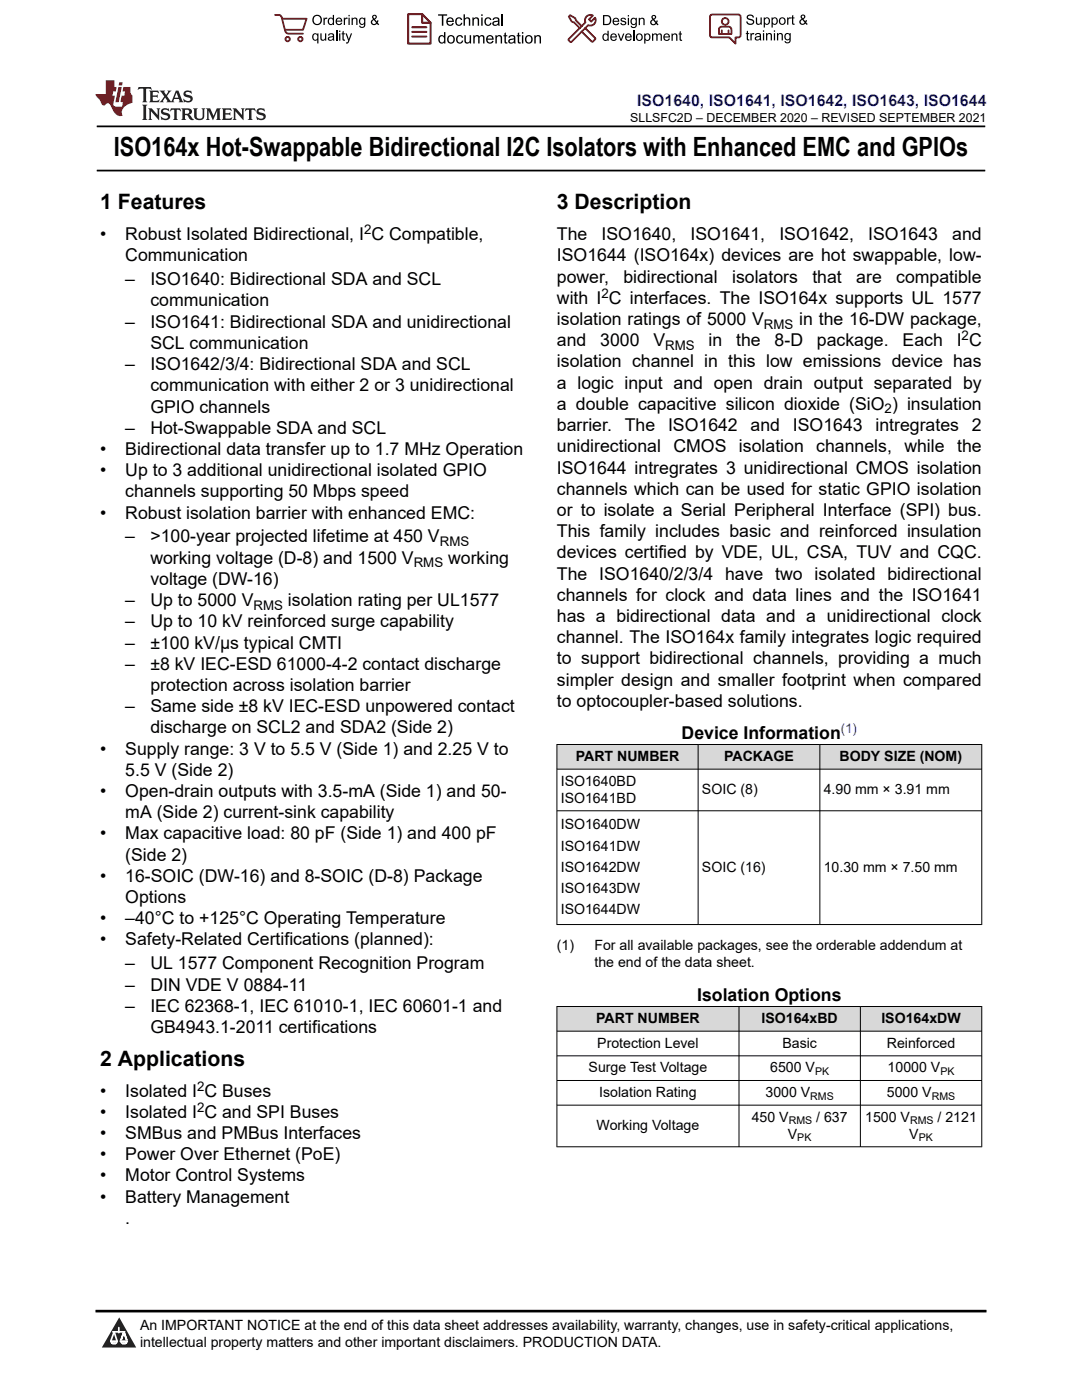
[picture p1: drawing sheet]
<svg xmlns="http://www.w3.org/2000/svg" width="216mm" height="279mm" viewBox="0 0 216 279" stroke-linecap="round" stroke-linejoin="round" font-family="sans-serif">
<defs><g id="words">
<text font-size="5.3" x="22.7" y="31.2">ISO164x Hot-Swappable Bidirectional I2C Isolators with Enhanced EMC and GPIOs</text>
<g font-size="4.2">
<text x="20" y="41.8">1 Features</text>
<text x="111.1" y="41.8">3 Description</text>
<text x="20" y="212.7">2 Applications</text>
</g>
<g font-size="3.5">
<text x="20" y="47.9">•</text>
<text x="25" y="47.9">Robust Isolated Bidirectional, I C Compatible,</text>
<text x="111.1" y="47.9">The</text>
<text x="120" y="47.9">ISO1640,</text>
<text x="137.8" y="47.9">ISO1641,</text>
<text x="155.5" y="47.9">ISO1642,</text>
<text x="173.3" y="47.9">ISO1643</text>
<text x="190" y="47.9">and</text>
<text x="25" y="52.2">Communication</text>
<text x="111.1" y="52.2">ISO1644 (ISO164x) devices are hot swappable, low-</text>
<text x="25" y="56.9">–</text>
<text x="30" y="56.9">ISO1640: Bidirectional SDA and SCL</text>
<text x="111.1" y="56.4">power,</text>
<text x="124.4" y="56.4">bidirectional</text>
<text x="146.1" y="56.4">isolators</text>
<text x="162.1" y="56.4">that</text>
<text x="170.9" y="56.4">are</text>
<text x="178.8" y="56.4">compatible</text>
<text x="25" y="65.4">–</text>
<text x="30" y="61.2">communication</text>
<text x="30" y="65.4">ISO1641: Bidirectional SDA and unidirectional</text>
<text x="111.1" y="60.6">with I C interfaces. The ISO164x supports UL 1577</text>
<text x="111.1" y="64.9">isolation ratings of 5000 V</text>
<text x="159.5" y="64.9">in the 16-DW package,</text>
<text x="30" y="69.6">SCL communication</text>
<text x="111.1" y="69.1">and</text>
<text x="119.8" y="69.1">3000</text>
<text x="130.4" y="69.1">V</text>
<text x="141.4" y="69.1">in</text>
<text x="146.9" y="69.1">the</text>
<text x="154.6" y="69.1">8-D</text>
<text x="163" y="69.1">package.</text>
<text x="180.1" y="69.1">Each</text>
<text x="190.9" y="69.1">I C</text>
<text x="25" y="73.9">–</text>
<text x="30" y="73.9">ISO1642/3/4: Bidirectional SDA and SCL</text>
<text x="111.1" y="73.3">isolation channel in this low emissions device has</text>
<text x="111.1" y="77.6">a logic input and open drain output separated by</text>
<text x="30" y="78.1">communication with either 2 or 3 unidirectional</text>
<text x="30" y="82.3">GPIO channels</text>
<text x="111.1" y="81.8">a double capacitive silicon dioxide (SiO ) insulation</text>
<text x="25" y="86.6">–</text>
<text x="30" y="86.6">Hot-Swappable SDA and SCL</text>
<text x="111.1" y="86">barrier.</text>
<text x="124.7" y="86">The</text>
<text x="133.3" y="86">ISO1642</text>
<text x="149.8" y="86">and</text>
<text x="158.2" y="86">ISO1643</text>
<text x="174.7" y="86">intregrates</text>
<text x="193.9" y="86">2</text>
<text x="20" y="90.8">•</text>
<text x="20" y="95">•</text>
<text x="25" y="90.8">Bidirectional data transfer up to 1.7 MHz Operation</text>
<text x="25" y="95">Up to 3 additional unidirectional isolated GPIO</text>
<text x="111.1" y="90.3">unidirectional</text>
<text x="111.1" y="94.5">ISO1644 intregrates 3 unidirectional CMOS isolation</text>
<text x="134.4" y="90.3">CMOS</text>
<text x="147.5" y="90.3">isolation</text>
<text x="162.9" y="90.3">channels,</text>
<text x="180.5" y="90.3">while</text>
<text x="191" y="90.3">the</text>
<text x="25" y="99.3">channels supporting 50 Mbps speed</text>
<text x="111.1" y="98.7">channels which can be used for static GPIO isolation</text>
<text x="20" y="103.5">•</text>
<text x="25" y="103.5">Robust isolation barrier with enhanced EMC:</text>
<text x="111.1" y="103">or to isolate a Serial Peripheral Interface (SPI) bus.</text>
<text x="111.1" y="107.2">This family includes basic and reinforced insulation</text>
<text x="25" y="108.3">–</text>
<text x="30" y="112.5">working voltage (D-8) and 1500 V</text>
<text x="30" y="108.3">&gt;100-year projected lifetime at 450 V</text>
<text x="89.4" y="112.5">working</text>
<text x="111.1" y="111.4">devices certified by VDE, UL, CSA, TUV and CQC.</text>
<text x="30" y="116.7">voltage (DW-16)</text>
<text x="111.1" y="115.7">The ISO1640/2/3/4 have two isolated bidirectional</text>
<text x="111.1" y="119.9">channels for clock and data lines and the ISO1641</text>
<text x="25" y="121">–</text>
<text x="25" y="125.2">–</text>
<text x="30" y="121">Up to 5000 V</text>
<text x="30" y="125.2">Up to 10 kV reinforced surge capability</text>
<text x="57.5" y="121">isolation rating per UL1577</text>
<text x="111.1" y="124.1">has a bidirectional data and a unidirectional clock</text>
<text x="25" y="129.4">–</text>
<text x="30" y="129.4">±100 kV/μs typical CMTI</text>
<text x="111.1" y="128.4">channel. The ISO164x family integrates logic required</text>
<text x="25" y="133.7">–</text>
<text x="30" y="133.7">±8 kV IEC-ESD 61000-4-2 contact discharge</text>
<text x="30" y="137.9">protection across isolation barrier</text>
<text x="111.1" y="136.8">simpler design and smaller footprint when compared</text>
<text x="111.1" y="132.6">to support bidirectional channels, providing a much</text>
<text x="25" y="142.1">–</text>
<text x="30" y="142.1">Same side ±8 kV IEC-ESD unpowered contact</text>
<text x="111.1" y="141.1">to optocoupler-based solutions.</text>
<text x="30" y="146.4">discharge on SCL2 and SDA2 (Side 2)</text>
<text x="136" y="147.4">Device Information</text>
<text x="20" y="150.6">•</text>
<text x="25" y="150.6">Supply range: 3 V to 5.5 V (Side 1) and 2.25 V to</text>
<text x="25" y="154.8">5.5 V (Side 2)</text>
<text x="20" y="159.1">•</text>
<text x="25" y="159.1">Open-drain outputs with 3.5-mA (Side 1) and 50-</text>
<text x="20" y="167.5">•</text>
<text x="25" y="163.3">mA (Side 2) current-sink capability</text>
<text x="25" y="167.5">Max capacitive load: 80 pF (Side 1) and 400 pF</text>
<text x="25" y="171.8">(Side 2)</text>
<text x="20" y="176">•</text>
<text x="25" y="176">16-SOIC (DW-16) and 8-SOIC (D-8) Package</text>
<text x="20" y="184.5">•</text>
<text x="25" y="180.2">Options</text>
<text x="25" y="184.5">–40°C to +125°C Operating Temperature</text>
<text x="20" y="188.7">•</text>
<text x="25" y="188.7">Safety-Related Certifications (planned):</text>
<text x="25" y="193.5">–</text>
<text x="25" y="197.7">–</text>
<text x="30" y="193.5">UL 1577 Component Recognition Program</text>
<text x="30" y="197.7">DIN VDE V 0884-11</text>
<text x="25" y="201.9">–</text>
<text x="30" y="201.9">IEC 62368-1, IEC 61010-1, IEC 60601-1 and</text>
<text x="139.1" y="199.7">Isolation Options</text>
<text x="30" y="206.2">GB4943.1-2011 certifications</text>
<text x="20" y="218.9">•</text>
<text x="25" y="218.9">Isolated I C Buses</text>
<text x="20" y="223.1">•</text>
<text x="20" y="227.3">•</text>
<text x="25" y="223.1">Isolated I C and SPI Buses</text>
<text x="25" y="227.3">SMBus and PMBus Interfaces</text>
<text x="20" y="231.6">•</text>
<text x="25" y="231.6">Power Over Ethernet (PoE)</text>
<text x="20" y="235.8">•</text>
<text x="25" y="235.8">Motor Control Systems</text>
<text x="20" y="240">•</text>
<text x="25" y="240">Battery Management</text>
<text x="25" y="244.3">.</text>
</g>
<text font-size="3.2" fill="#00f" x="127.1" y="21.1">ISO1640, ISO1641, ISO1642, ISO1643, ISO1644</text>
<g font-size="2.8">
<text x="114.9" y="151.9">PART NUMBER</text>
<text x="144.5" y="151.9">PACKAGE</text>
<text x="167.5" y="151.9">BODY SIZE (NOM)</text>
<text x="111.9" y="156.8">ISO1640BD</text>
<text x="111.9" y="160.2">ISO1641BD</text>
<text x="140.1" y="158.5">SOIC (8)</text>
<text x="164.4" y="158.5">4.90 mm × 3.91 mm</text>
<text x="111.9" y="165.5">ISO1640DW</text>
<text x="111.9" y="169.7">ISO1641DW</text>
<text x="111.9" y="174">ISO1642DW</text>
<text x="140.1" y="174">SOIC (16)</text>
<text x="164.4" y="174">10.30 mm × 7.50 mm</text>
<text x="111.9" y="178.2">ISO1643DW</text>
<text x="111.9" y="182.4">ISO1644DW</text>
<text x="111.1" y="189.7">(1)</text>
<text x="118.6" y="189.7">For all available packages, see the orderable addendum at</text>
<text x="118.6" y="193.1">the end of the data sheet.</text>
<text x="119" y="204.1">PART NUMBER</text>
<text x="119.2" y="209.1">Protection Level</text>
<text x="152" y="204.1">ISO164xBD</text>
<text x="156.1" y="209.1">Basic</text>
<text x="175.9" y="204.1">ISO164xDW</text>
<text x="177" y="209.1">Reinforced</text>
<text x="117.4" y="214">Surge Test Voltage</text>
<text x="153.7" y="214">6500 V</text>
<text x="177.1" y="214">10000 V</text>
<text x="119.6" y="218.9">Isolation Rating</text>
<text x="152.7" y="218.9">3000 V</text>
<text x="177" y="218.9">5000 V</text>
<text x="119" y="225.5">Working Voltage</text>
<text x="150" y="223.8">450 V</text>
<text x="157.2" y="227.2">V</text>
<text x="162.9" y="223.8">/ 637</text>
<text x="172.6" y="223.8">1500 V</text>
<text x="181.4" y="227.2">V</text>
<text x="187.1" y="223.8">/ 2121</text>
<text x="27.9" y="265.5">An IMPORTANT NOTICE at the end of this data sheet addresses availability, warranty, changes, use in safety-critical applications,</text>
<text x="27.9" y="268.9">intellectual property matters and other important disclaimers. PRODUCTION DATA.</text>
</g>
<g font-size="2.6">
<text x="72.7" y="46.8">2</text>
<text x="120" y="59.5">2</text>
<text x="152.4" y="65.6">RMS</text>
<text x="132.7" y="69.8">RMS</text>
<text x="191.9" y="67.9">2</text>
<text x="176.5" y="82.5">2</text>
<text x="82.6" y="113.2">RMS</text>
<text x="87.8" y="109">RMS</text>
<text x="50.6" y="121.7">RMS</text>
<text x="39.3" y="217.7">2</text>
<text x="39.3" y="221.9">2</text>
</g>
<text font-size="2.6" fill="#00f" x="167.8" y="146.2">(1)</text>
<text font-size="2.5" x="125.8" y="24.3">SLLSFC2D – DECEMBER 2020 – REVISED SEPTEMBER 2021</text>
<g font-size="2.1">
<text x="162.6" y="214.6">PK</text>
<text x="187.6" y="214.6">PK</text>
<text x="161.7" y="219.5">RMS</text>
<text x="185.9" y="219.5">RMS</text>
<text x="157.4" y="224.4">RMS</text>
<text x="159.1" y="227.8">PK</text>
<text x="181.6" y="224.4">RMS</text>
<text x="183.3" y="227.8">PK</text>
</g>
</g></defs>
<path d="M19.3 25.2h177.3M19.3 34h177.3" fill="none" stroke="#000" stroke-width=".35"/>
<g fill="#d8d8d8">
<path d="M111.1 148.6h84.8v4.9h-84.8z" fill-rule="evenodd"/>
<path d="M111.2 148.6h28v4.8h-28z" fill-rule="evenodd"/>
<path d="M139.4 148.6h24.1v4.8h-24.1z" fill-rule="evenodd"/>
<path d="M163.7 148.6h32.1v4.8h-32.1z" fill-rule="evenodd"/>
</g>
<path d="M111.1 148.6h84.9M111.1 153.5h84.9M111.1 148.5v36.1M139.3 148.5v36.1M163.6 148.5v36.1M195.9 148.5v36.1M111.1 161.8h84.9M111.1 184.5h84.9" fill="none" stroke="#000" stroke-width=".2"/>
<g fill="#d8d8d8">
<path d="M111.1 200.9h84.8v4.9h-84.8z" fill-rule="evenodd"/>
<path d="M111.2 200.9h36.2v4.8h-36.2z" fill-rule="evenodd"/>
<path d="M147.5 200.9h24.1v4.8h-24.1z" fill-rule="evenodd"/>
<path d="M171.7 200.9h24.1v4.8h-24.1z" fill-rule="evenodd"/>
</g>
<path d="M111.1 200.9h84.9M111.1 205.8h84.9M111.1 210.7h84.9M111.1 215.6h84.9M111.1 200.8v28.1M147.5 200.8v28.1M171.7 200.8v28.1M195.9 200.8v28.1M111.1 220.6h84.9M111.1 228.9h84.9" fill="none" stroke="#000" stroke-width=".2"/>
<path d="M0 0h215.9v23.8h-215.9z" fill-rule="evenodd" fill="#fff"/>
<path d="M27.7 17.4l-.2 .6 .5-.3h.6v.1v2.2l-.2 .4h1l-.2-.4v-2.2v-.1h.5l.5 .3-.1-.6zM29.8 18.1l.2 .4v1.5l-.2 .4h1.9l.1-.6a1.08 1.08 0 0 1-1.3 .2v-.7h.6l.4 .2v-.6l-.4 .2h-.6v-.6l.2-.1a1 1 0 0 1 1 .2l-.1-.5zM31.8 18.1l1 1.1-1 1.2h.9l-.2-.2 .4-.7 .5 .7-.2 .2h1.6l-.2-.2 .1-.4h1l.1 .4-.1 .2h.9l-.2-.3-.8-2h-.5l-1 2.2-.8-1.1 .9-1.1h-.8l.2 .2-.5 .7-.3-.7 .1-.2zM35.2 18.5l.4 1h-.8zM36.8 18.2a.65 .65 0 0 0-.2 .7 .65 .65 0 0 0 .6 .5l.7 .2 .1 .2a.79 .79 0 0 1-.7 .4 .79 .79 0 0 1-.7-.5l.1 .7 .2-.1a.93 .93 0 0 0 1.1 .1 .93 .93 0 0 0 .4-1 1.46 1.46 0 0 0-1.2-.6l-.1-.3a1.09 1.09 0 0 1 1.2 .2l-.2-.6-.1 .1-.6-.2zM28.4 20.9l.2 .4v2.3l-.2 .3h1l-.2-.3v-2.3l.2-.4zM29.6 21.6l.2 .4v1.6l-.2 .3h.8l-.3-.3v-1.4l1.7 1.8v-2l.2-.4h-.8l.2 .2 .1 1.1-1.2-1.3zM32.3 21.8a.65 .65 0 0 0-.2 .7 .65 .65 0 0 0 .7 .4l.6 .2 .1 .2a.79 .79 0 0 1-.7 .4 .79 .79 0 0 1-.7-.5l.1 .7 .2-.1a.93 .93 0 0 0 1.1 .1 .93 .93 0 0 0 .4-.9 1.46 1.46 0 0 0-1.2-.6l-.1-.4a1.09 1.09 0 0 1 1.2 .2l-.2-.6-.1 .1-.6-.1zM34.1 21.6l-.1 .7a.63 .63 0 0 1 .7-.4l.1 1.7-.3 .3h1l-.2-.3v-1.7a.66 .66 0 0 1 .8 .4l-.1-.7zM36.2 21.6l.2 .4v1.6l-.2 .3h.9l-.2-.2v-.7h.5l.1 .2a.79 .79 0 0 0 1.2 .6l-1-.9a.61 .61 0 0 0 .6-.6 .61 .61 0 0 0-.5-.6zM36.9 21.9h.2a.47 .47 0 0 1 .5 .1 .47 .47 0 0 1 .1 .5l-.2 .2h-.6zM38.5 21.6l.2 .2a2.27 2.27 0 0 0 .4 2 1.04 1.04 0 0 0 1.7-.7v-1.3l.2-.2h-.8l.2 .4v1.1a.6 .6 0 0 1-.6 .6 .6 .6 0 0 1-.6-.6v-1.1l.3-.4zM41.1 21.6l.2 .4v1.6l-.2 .3h.7l-.2-.3v-1.5l.9 1.9 .8-1.9v1.5l-.2 .3h1l-.3-.3v-1.6l.3-.4h-.8l-.7 1.5-.7-1.5zM44.3 21.6l.2 .4v1.6l-.2 .3h1.9l.1-.5a1.09 1.09 0 0 1-1.3 .1v-.6h.6l.4 .1v-.6l-.4 .2h-.6v-.6l.2-.1a1.01 1.01 0 0 1 1 .3l-.1-.6zM46.4 21.6l.3 .4v1.6l-.3 .3h.8l-.2-.3v-1.4l1.6 1.8v-2l.2-.4h-.7l.2 .2v1.1l-1.2-1.3zM49 21.6l-.1 .7a.63 .63 0 0 1 .8-.4v1.7l-.3 .3h1l-.2-.3v-1.7a.66 .66 0 0 1 .8 .4l-.1-.7zM51.4 21.8a.65 .65 0 0 0-.2 .7 .65 .65 0 0 0 .6 .4l.6 .2 .2 .2a.79 .79 0 0 1-.8 .4 .79 .79 0 0 1-.6-.5l.1 .7 .2-.1a.93 .93 0 0 0 1 .1 .93 .93 0 0 0 .5-.9 1.46 1.46 0 0 0-1.3-.6l-.1-.4a1.09 1.09 0 0 1 1.3 .2l-.2-.6-.2 .1-.5-.1z" fill="#231f20"/>
<path d="M21.1 16v2.8h-2.1l.1 .3 .9 1a.95 .95 0 0 0 .9 .9 .59 .59 0 0 1 .6-.4 .59 .59 0 0 1 .5 .4l.4 .8a1.59 1.59 0 0 0 2.1 1.3 1.61 1.61 0 0 1 1-2.2l1-.4-.1-1.5a1.59 1.59 0 0 1-.4-1.6h-1.4l-.2 .9h.5l-.1 .8h-.5l-.2 1v.2l.4 .1-.2 .9h-.6a.73 .73 0 0 1-1.1-.7l.3-1.5h-.5l.2-.8h.5l.2-.9h-.5v-1.4zM23.6 17.4l-.6 3h.7l.6-3zM23.8 16.4l-.1 .7h.7l.1-.7z" fill="#ed1c24"/>
<g fill="#000">
<path d="M62.3 4a1 1 0 0 1 2 0 1 1 0 0 1-2 0zM62.8 3.4a.78 .78 0 0 0-.1 1.1 .78 .78 0 0 0 1.1 .1 .78 .78 0 0 0 .1-1.1 .78 .78 0 0 0-1.1-.1z" fill-rule="evenodd"/>
<path d="M62.5 6.8l.4-.2 .4 .3v-.2h.2v2h-.2v-.7a.68 .68 0 0 1-.9-.1 .68 .68 0 0 1 0-.9zM62.6 7a.51 .51 0 0 0-.1 .6 .51 .51 0 0 0 .7 .2 .51 .51 0 0 0 .1-.7 .51 .51 0 0 0-.7-.1z" fill-rule="evenodd"/>
<path d="M64.5 3.5h.3v.3l.1-.3h.3l.1 .1-.1 .2a.32 .32 0 0 0-.3 0 .32 .32 0 0 0-.1 .4v.8h-.3z" fill-rule="evenodd"/>
<path d="M63.9 6.7h.3v.8a.36 .36 0 0 0 .3 .4 .36 .36 0 0 0 .4-.5v-.7h.2v1.4h-.2v-.2a.51 .51 0 0 1-.6 .2 .51 .51 0 0 1-.4-.5z" fill-rule="evenodd"/>
<path d="M65.6 3.7l.4-.2 .4 .2v-.7h.3v2h-.3v-.2a.7 .7 0 0 1-1-.1 .7 .7 0 0 1 .2-1zM65.8 3.8a.51 .51 0 0 0-.1 .7 .51 .51 0 0 0 .6 .2 .51 .51 0 0 0 .1-.7 .51 .51 0 0 0-.6-.2z" fill-rule="evenodd"/>
<path d="M65.6 6.8a.66 .66 0 0 1 .8-.1 .66 .66 0 0 1 .3 .8v.6h-.2l-.1-.2a.52 .52 0 0 1-.7 .2 .52 .52 0 0 1-.2-.6l.3-.2a.42 .42 0 0 0 .6-.3l-.3-.2-.3 .1-.1 .2h-.3zM65.7 7.6a.35 .35 0 0 0 .3 .4 .35 .35 0 0 0 .4-.4v-.2z" fill-rule="evenodd"/>
<path d="M67.7 6.1h.2v.3h-.2zM67.7 6.7h.2v1.4h-.2z" fill-rule="evenodd"/>
<path d="M67.1 3.7a.68 .68 0 0 1 .9-.1 .68 .68 0 0 1 .3 .7h-1.1a.42 .42 0 0 0 .3 .5 .42 .42 0 0 0 .5-.3h.3a.73 .73 0 0 1-1.1 .4 .73 .73 0 0 1-.1-1.2zM67.4 3.8l-.2 .3h.8l-.2-.4z" fill-rule="evenodd"/>
<path d="M68.6 3.5h.2v.3l.2-.3h.3l.1 .1-.1 .2a.32 .32 0 0 0-.4 0 .32 .32 0 0 0-.1 .4v.8h-.2z" fill-rule="evenodd"/>
<path d="M68.3 6.3l.3-.1v.5h.2v.1h-.2v.9l.3 .4a.36 .36 0 0 1-.4 0 .36 .36 0 0 1-.2-.4v-.9h-.1v-.1h.1z" fill-rule="evenodd"/>
<path d="M68.9 6.7h.3l.4 1.1 .4-1.1h.3l-.6 1.4a.51 .51 0 0 1-.6 .6l-.1-.3h.3l.2-.3z" fill-rule="evenodd"/>
<path d="M69.5 3h.3v.3h-.3zM69.5 3.5h.3v1.5h-.3z" fill-rule="evenodd"/>
<path d="M70.2 3.5h.2v.2a.52 .52 0 0 1 .6-.2 .52 .52 0 0 1 .3 .6v.9h-.2v-.9a.34 .34 0 0 0-.3-.4 .34 .34 0 0 0-.4 .3v1h-.2z" fill-rule="evenodd"/>
<path d="M71.8 3.7l.4-.2 .5 .2v-.2h.2v1.3a.64 .64 0 0 1-.5 .8 .64 .64 0 0 1-.7-.5h.2a.41 .41 0 0 0 .5 .2 .41 .41 0 0 0 .2-.5 .69 .69 0 0 1-.9-.1 .69 .69 0 0 1 .1-1zM72 3.8a.5 .5 0 0 0-.1 .7 .5 .5 0 0 0 .7 .1 .5 .5 0 0 0 .1-.6 .5 .5 0 0 0-.7-.2z" fill-rule="evenodd"/>
<path d="M74.4 3.1a.47 .47 0 0 1 .7 .1 .47 .47 0 0 1-.3 .7l.4 .4 .1-.3 .2 .1-.1 .4 .3 .3-.2 .2-.3-.3a.63 .63 0 0 1-1 .1 .63 .63 0 0 1 .3-1l-.3-.4zM74.5 3.4a.27 .27 0 0 0 .5 0 .27 .27 0 0 0-.5 0zM74.4 4.1a.4 .4 0 0 0 0 .6 .4 .4 0 0 0 .6-.1l-.4-.6z" fill-rule="evenodd"/>
<path d="M87.4 2.9h1.8v.2h-.7v2h-.3v-2h-.8z" fill-rule="evenodd"/>
<path d="M87.6 7.2l.5-.2 .5 .2v-.8h.3v2.3h-.3v-.2a.76 .76 0 0 1-1-.1 .76 .76 0 0 1-.1-1zM87.9 7.4a.58 .58 0 0 0-.2 .7 .58 .58 0 0 0 .8 .2 .58 .58 0 0 0 .1-.7 .58 .58 0 0 0-.7-.2z" fill-rule="evenodd"/>
<path d="M89.5 7.2a.81 .81 0 0 1 1.1 .1 .81 .81 0 0 1-.2 1.2 .81 .81 0 0 1-1.1-.2l-.1-.7zM89.6 7.4a.57 .57 0 0 0 0 .8 .57 .57 0 0 0 .8 0 .57 .57 0 0 0 0-.7 .57 .57 0 0 0-.8-.1z" fill-rule="evenodd"/>
<path d="M89.3 3.7a.77 .77 0 0 1 .9-.2 .77 .77 0 0 1 .4 .9h-1.3a.48 .48 0 0 0 .4 .5 .48 .48 0 0 0 .6-.3h.3a.83 .83 0 0 1-1.3 .4 .83 .83 0 0 1 0-1.3zM89.5 3.8l-.2 .4h1l-.3-.5z" fill-rule="evenodd"/>
<path d="M91 3.7a.7 .7 0 0 1 1.2 .3h-.2a.45 .45 0 0 0-.6-.3 .45 .45 0 0 0-.3 .6 .45 .45 0 0 0 .3 .6 .45 .45 0 0 0 .6-.4l.3 .1a.76 .76 0 0 1-1.1 .5 .76 .76 0 0 1-.3-1.1z" fill-rule="evenodd"/>
<path d="M91.2 7.2a.7 .7 0 0 1 1.2 .3l-.3 .1a.45 .45 0 0 0-.5-.4 .45 .45 0 0 0-.3 .7 .45 .45 0 0 0 .3 .6 .45 .45 0 0 0 .6-.4h.2a.76 .76 0 0 1-1 .5 .76 .76 0 0 1-.4-1.1z" fill-rule="evenodd"/>
<path d="M92.5 2.9h.3v.8a.59 .59 0 0 1 .7-.2 .59 .59 0 0 1 .3 .6v1h-.2v-1a.4 .4 0 0 0-.5-.4 .4 .4 0 0 0-.3 .5v.9h-.3z" fill-rule="evenodd"/>
<path d="M92.7 7h.2v.9a.41 .41 0 0 0 .5 .6 .41 .41 0 0 0 .3-.6v-.9h.3v1.7h-.3v-.3a.58 .58 0 0 1-.7 .3 .58 .58 0 0 1-.3-.7z" fill-rule="evenodd"/>
<path d="M94.3 3.5h.2v.2a.59 .59 0 0 1 .7-.2 .59 .59 0 0 1 .4 .6v1h-.3v-1a.41 .41 0 0 0-.4-.4 .41 .41 0 0 0-.4 .5v.9h-.2z" fill-rule="evenodd"/>
<path d="M94.4 7h.3v.3a.56 .56 0 0 1 1 0 .54 .54 0 0 1 .6-.3 .54 .54 0 0 1 .4 .5v1.2h-.3v-1.1a.34 .34 0 0 0-.3-.4 .34 .34 0 0 0-.4 .3v1.2h-.3v-1.1a.38 .38 0 0 0-.5-.3 .38 .38 0 0 0-.2 .5v.9h-.3z" fill-rule="evenodd"/>
<path d="M96 2.9h.3v.3h-.3zM96 3.5h.3v1.6h-.3z" fill-rule="evenodd"/>
<path d="M96.8 3.7a.7 .7 0 0 1 1.3 .3h-.3a.45 .45 0 0 0-.6-.3 .45 .45 0 0 0-.3 .6 .45 .45 0 0 0 .3 .6 .45 .45 0 0 0 .6-.4l.3 .1a.76 .76 0 0 1-1.1 .5 .76 .76 0 0 1-.3-1.1z" fill-rule="evenodd"/>
<path d="M97.2 7.2a.77 .77 0 0 1 .9-.1 .77 .77 0 0 1 .4 .8h-1.2a.48 .48 0 0 0 .3 .6 .48 .48 0 0 0 .6-.4l.3 .1a.83 .83 0 0 1-1.3 .3 .83 .83 0 0 1 0-1.3zM97.4 7.4l-.1 .3h.9l-.2-.4z" fill-rule="evenodd"/>
<path d="M98.8 7h.3v.3a.59 .59 0 0 1 .7-.3 .59 .59 0 0 1 .4 .7v1h-.3v-1a.41 .41 0 0 0-.5-.5 .41 .41 0 0 0-.3 .6v.9h-.3z" fill-rule="evenodd"/>
<path d="M98.4 3.7a.74 .74 0 0 1 1-.2 .74 .74 0 0 1 .3 .9v.7h-.3v-.2a.59 .59 0 0 1-.8 .3 .59 .59 0 0 1-.3-.8l1.1-.3a.42 .42 0 0 0-.4-.4 .42 .42 0 0 0-.5 .3h-.2zM98.6 4.5a.36 .36 0 0 0 .2 .5 .36 .36 0 0 0 .5-.2l.1-.5z" fill-rule="evenodd"/>
<path d="M100.7 6.6l.2-.1v.5h.3v.2h-.3v1l.1 .2h.2l.1 .3a.41 .41 0 0 1-.5-.1 .41 .41 0 0 1-.1-.4v-1h-.2v-.2h.2z" fill-rule="evenodd"/>
<path d="M101.6 7.2a.74 .74 0 0 1 .9-.2 .74 .74 0 0 1 .3 1l.1 .7h-.3v-.2a.59 .59 0 0 1-.8 .2 .59 .59 0 0 1-.3-.8l1-.3a.42 .42 0 0 0-.3-.4 .42 .42 0 0 0-.5 .3h-.3zM101.8 8.1a.36 .36 0 0 0 .1 .5 .36 .36 0 0 0 .5-.3l.2-.4z" fill-rule="evenodd"/>
<path d="M103.3 6.6l.3-.1v.5h.3v.2h-.3v1l.1 .2h.2v.3a.41 .41 0 0 1-.5-.1 .41 .41 0 0 1-.1-.4v-1h-.2v-.2h.2z" fill-rule="evenodd"/>
<path d="M104.1 6.4h.3v.3h-.3zM104.1 7h.3v1.7h-.3z" fill-rule="evenodd"/>
<path d="M105 7.2a.81 .81 0 0 1 1.1 .1 .81 .81 0 0 1-.1 1.2 .81 .81 0 0 1-1.2-.2v-.7zM105.2 7.4a.57 .57 0 0 0-.1 .8 .57 .57 0 0 0 .8 0 .57 .57 0 0 0 0-.7 .57 .57 0 0 0-.7-.1z" fill-rule="evenodd"/>
<path d="M106.6 7h.3v.3a.59 .59 0 0 1 .7-.3 .59 .59 0 0 1 .4 .7v1h-.3v-1a.41 .41 0 0 0-.5-.5 .41 .41 0 0 0-.3 .6v.9h-.3z" fill-rule="evenodd"/>
<path d="M120.3 3h.7a1 1 0 0 1 1 1 1 1 0 0 1-1 1h-.7zM120.6 3.2v1.6h.4a.77 .77 0 0 0 .7-.8 .77 .77 0 0 0-.7-.8z" fill-rule="evenodd"/>
<path d="M120.4 6.9l.4-.2 .4 .2v-.8h.3v2h-.3v-.1a.7 .7 0 0 1-.9-.2 .7 .7 0 0 1 .1-.9zM120.6 7a.51 .51 0 0 0-.1 .7 .51 .51 0 0 0 .6 .1 .51 .51 0 0 0 .1-.6 .51 .51 0 0 0-.6-.2z" fill-rule="evenodd"/>
<path d="M122 6.9a.68 .68 0 0 1 .8-.2 .68 .68 0 0 1 .3 .8h-1.1a.42 .42 0 0 0 .3 .5 .42 .42 0 0 0 .5-.3h.3a.73 .73 0 0 1-1.1 .3 .73 .73 0 0 1 0-1.1zM122.2 7l-.2 .3h.8l-.2-.4z" fill-rule="evenodd"/>
<path d="M122.4 3.7a.68 .68 0 0 1 .8-.1 .68 .68 0 0 1 .4 .8h-1.1a.42 .42 0 0 0 .3 .4 .42 .42 0 0 0 .5-.3l.3 .1a.73 .73 0 0 1-1.2 .3 .73 .73 0 0 1 0-1.2zM122.6 3.8l-.1 .3h.8l-.2-.3z" fill-rule="evenodd"/>
<path d="M123.9 3.7l.1-.1a.62 .62 0 0 1 .9 .3l-.2 .1a.29 .29 0 0 0-.3-.3 .29 .29 0 0 0-.3 .3l.1 .1a.58 .58 0 0 1 .6 .1 .58 .58 0 0 1 .1 .6 .67 .67 0 0 1-1.1-.2l.2-.1a.33 .33 0 0 0 .4 .4 .33 .33 0 0 0 .3-.4 .71 .71 0 0 1-.9-.6z" fill-rule="evenodd"/>
<path d="M123.3 6.7h.2l.4 1.2 .4-1.2h.3l-.6 1.4h-.2z" fill-rule="evenodd"/>
<path d="M125.3 3h.2v.3h-.2zM125.3 3.6h.2v1.4h-.2z" fill-rule="evenodd"/>
<path d="M124.9 6.9a.68 .68 0 0 1 .8-.2 .68 .68 0 0 1 .4 .8h-1.1a.42 .42 0 0 0 .3 .5 .42 .42 0 0 0 .5-.3h.3a.73 .73 0 0 1-1.2 .3 .73 .73 0 0 1 0-1.1zM125.1 7l-.1 .3h.8l-.2-.4z" fill-rule="evenodd"/>
<path d="M126 3.7l.4-.2 .4 .2v-.1h.3v1.2a.64 .64 0 0 1-.5 .8 .64 .64 0 0 1-.8-.5l.3 .1a.41 .41 0 0 0 .5 .2 .41 .41 0 0 0 .2-.6 .69 .69 0 0 1-.9-.1 .69 .69 0 0 1 .1-1zM126.2 3.9a.5 .5 0 0 0-.1 .6 .5 .5 0 0 0 .6 .2 .5 .5 0 0 0 .2-.7 .5 .5 0 0 0-.7-.1z" fill-rule="evenodd"/>
<path d="M126.9 7.4a.73 .73 0 0 1 1.4 0 .73 .73 0 0 1-1.4 0zM127.3 7a.5 .5 0 0 0-.1 .7 .5 .5 0 0 0 .7 0 .5 .5 0 0 0 0-.6 .5 .5 0 0 0-.6-.1z" fill-rule="evenodd"/>
<path d="M127.5 3.6h.2v.2a.52 .52 0 0 1 .6-.3 .52 .52 0 0 1 .3 .6v.9h-.2v-.9a.34 .34 0 0 0-.3-.4 .34 .34 0 0 0-.4 .3v1h-.2z" fill-rule="evenodd"/>
<path d="M128.5 6.7h.3v.2a.67 .67 0 0 1 .9 0 .67 .67 0 0 1 0 .9 .55 .55 0 0 1-.9 .2v.7h-.3zM128.9 7a.5 .5 0 0 0-.1 .7 .5 .5 0 0 0 .6 .1 .5 .5 0 0 0 .2-.6 .5 .5 0 0 0-.7-.2z" fill-rule="evenodd"/>
<path d="M130.1 6.7h.2v.2a.49 .49 0 0 1 .9 0l.4-.2a.42 .42 0 0 1 .5 .4v1h-.3v-.9a.3 .3 0 0 0-.2-.3 .3 .3 0 0 0-.4 .2v1h-.2v-.9a.33 .33 0 0 0-.5-.3 .33 .33 0 0 0-.2 .5v.7h-.2z" fill-rule="evenodd"/>
<path d="M130.1 3.1a.47 .47 0 0 1 .8 .1 .47 .47 0 0 1-.3 .7l.3 .4 .1-.2h.3l-.2 .5 .3 .3-.2 .2-.3-.3a.63 .63 0 0 1-1 .1 .63 .63 0 0 1 .3-1l-.2-.5zM130.2 3.5a.27 .27 0 0 0 .5 0 .27 .27 0 0 0-.5 0zM130.2 4.1a.4 .4 0 0 0 0 .7 .4 .4 0 0 0 .6-.2l-.5-.6z" fill-rule="evenodd"/>
<path d="M132.5 6.9a.68 .68 0 0 1 .9-.2 .68 .68 0 0 1 .3 .8h-1.1a.42 .42 0 0 0 .3 .5 .42 .42 0 0 0 .5-.3h.3a.73 .73 0 0 1-1.1 .3 .73 .73 0 0 1-.1-1.1zM132.7 7l-.1 .3h.8l-.2-.4z" fill-rule="evenodd"/>
<path d="M134 6.7h.2v.2a.52 .52 0 0 1 .6-.2 .52 .52 0 0 1 .4 .6v.8h-.3v-.8a.34 .34 0 0 0-.2-.4 .34 .34 0 0 0-.4 .2l-.1 1h-.2z" fill-rule="evenodd"/>
<path d="M135.6 6.3l.2-.1v.5h.3v.2h-.3v.8l.3 .4a.36 .36 0 0 1-.4 0 .36 .36 0 0 1-.1-.4v-.8h-.2v-.2h.2z" fill-rule="evenodd"/>
<path d="M149.2 3a.8 .8 0 0 1 1.2 .5h-.2a.44 .44 0 0 0-.5-.4 .44 .44 0 0 0-.4 .5l.2 .1a.9 .9 0 0 1 1 .8 .84 .84 0 0 1-.9 .5 .84 .84 0 0 1-.7-.7h.3a.52 .52 0 0 0 .5 .5 .52 .52 0 0 0 .5-.6l-.2-.1a.85 .85 0 0 1-1-.8z" fill-rule="evenodd"/>
<path d="M149 6.3l.3-.2v.5h.2v.2h-.2v.9l.2 .4a.36 .36 0 0 1-.4-.1 .36 .36 0 0 1-.1-.4v-.8h-.2v-.2h.2z" fill-rule="evenodd"/>
<path d="M149.7 6.6h.3v.2l.1-.2h.3l.1 .1-.1 .2a.32 .32 0 0 0-.3 0 .32 .32 0 0 0-.1 .4v.8h-.3z" fill-rule="evenodd"/>
<path d="M150.7 6.8a.66 .66 0 0 1 .9-.2 .66 .66 0 0 1 .3 .9v.6h-.2l-.1-.2a.52 .52 0 0 1-.7 .2 .52 .52 0 0 1-.2-.7l.2-.1a.42 .42 0 0 0 .7-.3l-.3-.2h-.3l-.1 .3-.3-.1zM150.9 7.5a.35 .35 0 0 0 .3 .5 .35 .35 0 0 0 .4-.4v-.3z" fill-rule="evenodd"/>
<path d="M150.8 3.5h.3v.8a.36 .36 0 0 0 .3 .5 .36 .36 0 0 0 .4-.5v-.8h.2v1.4h-.2v-.2a.51 .51 0 0 1-.6 .3 .51 .51 0 0 1-.4-.6z" fill-rule="evenodd"/>
<path d="M152.2 6.1h.3v.2h-.3zM152.2 6.6h.3v1.5h-.3z" fill-rule="evenodd"/>
<path d="M152.4 3.5h.2v.2a.67 .67 0 0 1 .9 0 .67 .67 0 0 1 .1 .9 .55 .55 0 0 1-1 .2v.7h-.2zM152.7 3.8a.5 .5 0 0 0-.1 .7 .5 .5 0 0 0 .7 .1 .5 .5 0 0 0 .1-.6 .5 .5 0 0 0-.7-.2z" fill-rule="evenodd"/>
<path d="M152.9 6.6h.2v.2a.52 .52 0 0 1 .6-.2 .52 .52 0 0 1 .3 .6v.9h-.2v-.9a.34 .34 0 0 0-.3-.4 .34 .34 0 0 0-.4 .2v1.1h-.2z" fill-rule="evenodd"/>
<path d="M153.9 3.5h.3v.2a.67 .67 0 0 1 .9 0 .67 .67 0 0 1 0 .9 .55 .55 0 0 1-.9 .2v.7h-.3zM154.3 3.8a.5 .5 0 0 0-.1 .7 .5 .5 0 0 0 .6 .1 .5 .5 0 0 0 .2-.6 .5 .5 0 0 0-.7-.2z" fill-rule="evenodd"/>
<path d="M154.4 6.1h.3v.2h-.3zM154.4 6.6h.3v1.5h-.3z" fill-rule="evenodd"/>
<path d="M155 6.6h.3v.2a.52 .52 0 0 1 .6-.2 .52 .52 0 0 1 .3 .6v.9h-.2v-.9a.34 .34 0 0 0-.3-.4 .34 .34 0 0 0-.4 .2v1.1h-.3z" fill-rule="evenodd"/>
<path d="M155.4 4.2a.75 .75 0 0 1 1.5 0 .75 .75 0 0 1-1.5 0zM155.8 3.8a.5 .5 0 0 0-.1 .7 .5 .5 0 0 0 .8 0 .5 .5 0 0 0 0-.7 .5 .5 0 0 0-.7 0z" fill-rule="evenodd"/>
<path d="M156.7 6.8l.4-.2 .5 .2v-.2h.2v1.3a.64 .64 0 0 1-.5 .7 .64 .64 0 0 1-.8-.4h.3a.41 .41 0 0 0 .5 .2 .41 .41 0 0 0 .2-.5 .69 .69 0 0 1-.9-.1 .69 .69 0 0 1 .1-1zM156.9 6.9a.5 .5 0 0 0-.1 .7 .5 .5 0 0 0 .6 .1 .5 .5 0 0 0 .2-.7 .5 .5 0 0 0-.7-.1z" fill-rule="evenodd"/>
<path d="M157.1 3.5h.2v.2l.1-.2h.3h.2l-.1 .3a.32 .32 0 0 0-.4 0 .32 .32 0 0 0-.1 .4v.7h-.2z" fill-rule="evenodd"/>
<path d="M158 3.1l.3-.1v.5h.2v.2h-.2v.8l.3 .4a.36 .36 0 0 1-.4 0 .36 .36 0 0 1-.2-.4v-.8h-.1v-.2h.1z" fill-rule="evenodd"/>
<path d="M159.9 3a.47 .47 0 0 1 .7 .1 .47 .47 0 0 1-.3 .7l.4 .5 .1-.3h.2l-.1 .5 .3 .3-.2 .2-.3-.3a.63 .63 0 0 1-1 .1 .63 .63 0 0 1 .3-1l-.3-.5zM160 3.4a.27 .27 0 0 0 .5 0 .27 .27 0 0 0-.5 0zM159.9 4.1a.4 .4 0 0 0 0 .6 .4 .4 0 0 0 .6-.2l-.4-.6z" fill-rule="evenodd"/>
</g>
<path d="M67.2 6.1v2M126.5 6.1v2" fill="none" stroke="#000" stroke-width=".25"/>
<g fill="none" stroke="#de0000" stroke-width=".37">
<path d="M54.9 3h.9a1.19 1.19 0 0 1 .6 1.2l.6 2.1a.85 .85 0 0 0 1 .4h2.5M56.3 3.7h4.9l-.7 2.2h-3.6M116.1 5.2l-1.2-1.1-.1-.5-1-.6-.3 .3 .6 1 .5 .2 1.1 1.1M116.8 5.6l1.9 2v.3l-.4 .4h-.3l-1.9-2zM116.8 5.6l.6-.6a1.07 1.07 0 0 0 1.2-.2 1.07 1.07 0 0 0 .1-1.3l-.7 .8-.5-.4 .8-.8a1.07 1.07 0 0 0-1.2 .2 1.07 1.07 0 0 0-.3 1.2l-3.3 3.3v.3l.3 .3h.2l2.1-2.1M141.7 3.1l.4-.2h5.3l.3 .2 .1 3.9-.2 .4-.8 .1v1.2l-1.3-1.2h-3.4l-.4-.2zM143.5 5.6l.5-.3 1.7 .1 .2 .5v.9h-2.4zM144 6.1v.7M145.4 6.1v.7"/>
<circle cx="57.4" cy="7.8" r=".44"/>
<circle cx="59.9" cy="7.8" r=".44"/>
<circle cx="144.7" cy="4.3" r=".67"/>
</g>
<path d="M100.2 2.9v2.2" fill="none" stroke="#000" stroke-width=".28"/>
<path d="M81.4 2.8h2.8v1.7h1.7v4.2h-4.5zM82.3 6.4h2.8M82.3 5.4h2.8M82.3 7.3h2.8M84.2 2.8l1.7 1.7" fill="none" stroke="#de0000" stroke-width=".42"/>
<path d="M0 261.4h215.9v18h-215.9z" fill-rule="evenodd" fill="#fff"/>
<path d="M23.8 262.9l3.4 6h-6.9z" fill="#231f20"/>
<path d="M22.1 267.7h1.3l-.4 .5h-.3a.55 .55 0 0 1-.6-.5z" fill-rule="evenodd" fill="#fff"/>
<path d="M22.1 267.7h1.3l-.4 .5h-.3a.55 .55 0 0 1-.6-.5z" fill="none" stroke="#231f20" stroke-width=".34"/>
<path d="M22.1 267.7h1.3l-.4 .5h-.5zM22.6 265.8h.1M22.6 265.8h2.3zM23.7 265.9h.1M23.7 264.9v1zM24 267.7h.1" fill="none" stroke="#fff" stroke-width=".34"/>
<path d="M24.7 265.8l-.7 1.9z" fill="#fff"/>
<path d="M24.7 265.8l-.7 1.9z" fill="none" stroke="#fff" stroke-width=".34"/>
<path d="M24.7 265.8l.7 1.9z" fill="#fff"/>
<path d="M24.7 265.8l.7 1.9zM25.3 267.7h.1" fill="none" stroke="#fff" stroke-width=".34"/>
<path d="M22.8 265.8l-.7 1.9z" fill="#fff"/>
<path d="M22.8 265.8l-.7 1.9z" fill="none" stroke="#fff" stroke-width=".34"/>
<path d="M22.8 265.8l.6 1.9z" fill="#fff"/>
<path d="M22.8 265.8l.6 1.9z" fill="none" stroke="#fff" stroke-width=".34"/>
<path d="M24.1 267.7h1.3a.65 .65 0 0 1-.6 .5 .65 .65 0 0 1-.7-.5z" fill-rule="evenodd" fill="#fff"/>
<path d="M24.1 267.7h1.3a.65 .65 0 0 1-.6 .5 .65 .65 0 0 1-.7-.5z" fill="none" stroke="#231f20" stroke-width=".34"/>
<path d="M24 267.7h.1M24.1 267.7h1.3l-.4 .5h-.5z" fill="none" stroke="#fff" stroke-width=".34"/>
<path d="M19 261.7h177.8" fill="none" stroke="#000" stroke-width=".53"/>
<use href="#words"/>
</svg>
